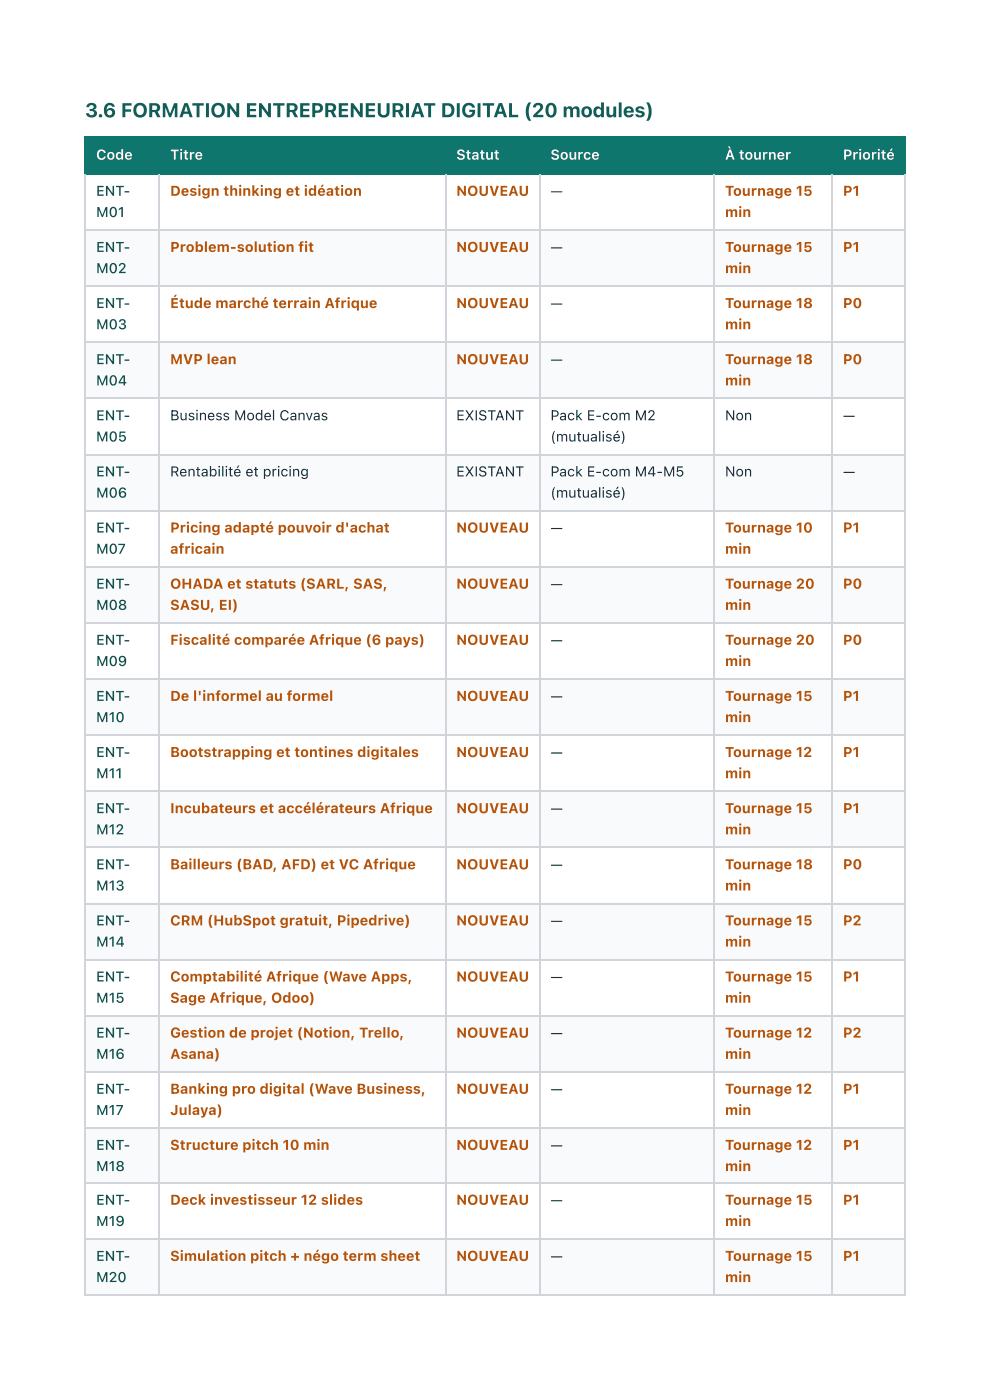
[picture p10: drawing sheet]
<svg xmlns="http://www.w3.org/2000/svg" width="210mm" height="297mm" viewBox="0 0 210 297" stroke-linecap="round" stroke-linejoin="round" font-family="sans-serif">
<defs><g id="words">
<text font-size="4.2" fill="#115e59" x="18" y="24.9">3.6 FORMATION ENTREPRENEURIAT DIGITAL (20 modules)</text>
<g font-size="3" fill="#fff">
<text x="20.4" y="33.9">Code</text>
<text x="36.1" y="33.9">Titre</text>
<text x="96.7" y="33.9">Statut</text>
<text x="116.7" y="33.9">Source</text>
<text x="153.7" y="33.9">À tourner</text>
<text x="178.7" y="33.9">Priorité</text>
</g>
<g font-size="3" fill="#134e4a">
<text x="20.4" y="41.5">ENT-</text>
<text x="20.4" y="46">M01</text>
<text x="20.4" y="53.4">ENT-</text>
<text x="20.4" y="57.9">M02</text>
<text x="20.4" y="65.4">ENT-</text>
<text x="20.4" y="69.9">M03</text>
<text x="20.4" y="77.3">ENT-</text>
<text x="20.4" y="81.8">M04</text>
<text x="20.4" y="89.2">ENT-</text>
<text x="20.4" y="93.7">M05</text>
<text x="20.4" y="101.1">ENT-</text>
<text x="20.4" y="105.6">M06</text>
<text x="20.4" y="113">ENT-</text>
<text x="20.4" y="117.5">M07</text>
<text x="20.4" y="124.9">ENT-</text>
<text x="20.4" y="129.4">M08</text>
<text x="20.4" y="136.8">ENT-</text>
<text x="20.4" y="141.3">M09</text>
<text x="20.4" y="148.7">ENT-</text>
<text x="20.4" y="153.2">M10</text>
<text x="20.4" y="160.6">ENT-</text>
<text x="20.4" y="165.1">M11</text>
<text x="20.4" y="172.5">ENT-</text>
<text x="20.4" y="177">M12</text>
<text x="20.4" y="184.4">ENT-</text>
<text x="20.4" y="188.9">M13</text>
<text x="20.4" y="196.3">ENT-</text>
<text x="20.4" y="200.8">M14</text>
<text x="20.4" y="208.2">ENT-</text>
<text x="20.4" y="212.7">M15</text>
<text x="20.4" y="220.1">ENT-</text>
<text x="20.4" y="224.6">M16</text>
<text x="20.4" y="232">ENT-</text>
<text x="20.4" y="236.5">M17</text>
<text x="20.4" y="243.9">ENT-</text>
<text x="20.4" y="248.4">M18</text>
<text x="20.4" y="255.6">ENT-</text>
<text x="20.4" y="260.1">M19</text>
<text x="20.4" y="267.5">ENT-</text>
<text x="20.4" y="272">M20</text>
</g>
<g font-size="3" fill="#b45309">
<text x="36.1" y="41.5">Design thinking et idéation</text>
<text x="96.7" y="41.5">NOUVEAU</text>
<text x="153.7" y="41.5">Tournage 15</text>
<text x="178.7" y="41.5">P1</text>
<text x="153.7" y="46">min</text>
<text x="36.1" y="53.4">Problem-solution fit</text>
<text x="96.7" y="53.4">NOUVEAU</text>
<text x="153.7" y="53.4">Tournage 15</text>
<text x="178.7" y="53.4">P1</text>
<text x="153.7" y="57.9">min</text>
<text x="36.1" y="65.4">Étude marché terrain Afrique</text>
<text x="96.7" y="65.4">NOUVEAU</text>
<text x="153.7" y="65.4">Tournage 18</text>
<text x="178.7" y="65.4">P0</text>
<text x="153.7" y="69.9">min</text>
<text x="36.1" y="77.3">MVP lean</text>
<text x="96.7" y="77.3">NOUVEAU</text>
<text x="153.7" y="77.3">Tournage 18</text>
<text x="178.7" y="77.3">P0</text>
<text x="153.7" y="81.8">min</text>
<text x="36.1" y="113">Pricing adapté pouvoir d'achat</text>
<text x="96.7" y="113">NOUVEAU</text>
<text x="153.7" y="113">Tournage 10</text>
<text x="178.7" y="113">P1</text>
<text x="36.1" y="117.5">africain</text>
<text x="153.7" y="117.5">min</text>
<text x="36.1" y="124.9">OHADA et statuts (SARL, SAS,</text>
<text x="96.7" y="124.9">NOUVEAU</text>
<text x="153.7" y="124.9">Tournage 20</text>
<text x="178.7" y="124.9">P0</text>
<text x="36.1" y="129.4">SASU, EI)</text>
<text x="153.7" y="129.4">min</text>
<text x="36.1" y="136.8">Fiscalité comparée Afrique (6 pays)</text>
<text x="96.7" y="136.8">NOUVEAU</text>
<text x="153.7" y="136.8">Tournage 20</text>
<text x="178.7" y="136.8">P0</text>
<text x="153.7" y="141.3">min</text>
<text x="36.1" y="148.7">De l'informel au formel</text>
<text x="96.7" y="148.7">NOUVEAU</text>
<text x="153.7" y="148.7">Tournage 15</text>
<text x="178.7" y="148.7">P1</text>
<text x="153.7" y="153.2">min</text>
<text x="36.1" y="160.6">Bootstrapping et tontines digitales</text>
<text x="96.7" y="160.6">NOUVEAU</text>
<text x="153.7" y="160.6">Tournage 12</text>
<text x="178.7" y="160.6">P1</text>
<text x="153.7" y="165.1">min</text>
<text x="36.1" y="172.5">Incubateurs et accélérateurs Afrique</text>
<text x="96.7" y="172.5">NOUVEAU</text>
<text x="153.7" y="172.5">Tournage 15</text>
<text x="178.7" y="172.5">P1</text>
<text x="153.7" y="177">min</text>
<text x="36.1" y="184.4">Bailleurs (BAD, AFD) et VC Afrique</text>
<text x="96.7" y="184.4">NOUVEAU</text>
<text x="153.7" y="184.4">Tournage 18</text>
<text x="178.7" y="184.4">P0</text>
<text x="153.7" y="188.9">min</text>
<text x="36.1" y="196.3">CRM (HubSpot gratuit, Pipedrive)</text>
<text x="96.7" y="196.3">NOUVEAU</text>
<text x="153.7" y="196.3">Tournage 15</text>
<text x="178.7" y="196.3">P2</text>
<text x="153.7" y="200.8">min</text>
<text x="36.1" y="208.2">Comptabilité Afrique (Wave Apps,</text>
<text x="96.7" y="208.2">NOUVEAU</text>
<text x="153.7" y="208.2">Tournage 15</text>
<text x="178.7" y="208.2">P1</text>
<text x="36.1" y="212.7">Sage Afrique, Odoo)</text>
<text x="153.7" y="212.7">min</text>
<text x="36.1" y="220.1">Gestion de projet (Notion, Trello,</text>
<text x="96.7" y="220.1">NOUVEAU</text>
<text x="153.7" y="220.1">Tournage 12</text>
<text x="178.7" y="220.1">P2</text>
<text x="36.1" y="224.6">Asana)</text>
<text x="153.7" y="224.6">min</text>
<text x="36.1" y="232">Banking pro digital (Wave Business,</text>
<text x="96.7" y="232">NOUVEAU</text>
<text x="153.7" y="232">Tournage 12</text>
<text x="178.7" y="232">P1</text>
<text x="36.1" y="236.5">Julaya)</text>
<text x="153.7" y="236.5">min</text>
<text x="36.1" y="243.9">Structure pitch 10 min</text>
<text x="96.7" y="243.9">NOUVEAU</text>
<text x="153.7" y="243.9">Tournage 12</text>
<text x="178.7" y="243.9">P1</text>
<text x="153.7" y="248.4">min</text>
<text x="36.1" y="255.6">Deck investisseur 12 slides</text>
<text x="96.7" y="255.6">NOUVEAU</text>
<text x="153.7" y="255.6">Tournage 15</text>
<text x="178.7" y="255.6">P1</text>
<text x="153.7" y="260.1">min</text>
<text x="36.1" y="267.5">Simulation pitch + négo term sheet</text>
<text x="96.7" y="267.5">NOUVEAU</text>
<text x="153.7" y="267.5">Tournage 15</text>
<text x="178.7" y="267.5">P1</text>
<text x="153.7" y="272">min</text>
</g>
<g font-size="3" fill="#1f2937">
<text x="116.7" y="41.5">—</text>
<text x="116.7" y="53.4">—</text>
<text x="116.7" y="65.4">—</text>
<text x="116.7" y="77.3">—</text>
<text x="36.1" y="89.2">Business Model Canvas</text>
<text x="96.7" y="89.2">EXISTANT</text>
<text x="116.7" y="89.2">Pack E-com M2</text>
<text x="153.7" y="89.2">Non</text>
<text x="178.7" y="89.2">—</text>
<text x="116.7" y="93.7">(mutualisé)</text>
<text x="36.1" y="101.1">Rentabilité et pricing</text>
<text x="96.7" y="101.1">EXISTANT</text>
<text x="116.7" y="101.1">Pack E-com M4-M5</text>
<text x="153.7" y="101.1">Non</text>
<text x="178.7" y="101.1">—</text>
<text x="116.7" y="105.6">(mutualisé)</text>
<text x="116.7" y="113">—</text>
<text x="116.7" y="124.9">—</text>
<text x="116.7" y="136.8">—</text>
<text x="116.7" y="148.7">—</text>
<text x="116.7" y="160.6">—</text>
<text x="116.7" y="172.5">—</text>
<text x="116.7" y="184.4">—</text>
<text x="116.7" y="196.3">—</text>
<text x="116.7" y="208.2">—</text>
<text x="116.7" y="220.1">—</text>
<text x="116.7" y="232">—</text>
<text x="116.7" y="243.9">—</text>
<text x="116.7" y="255.6">—</text>
<text x="116.7" y="267.5">—</text>
</g>
</g></defs>
<g fill="#0f766e">
<path d="M18.3 29.1h15.6v7.9h-15.6z"/>
<path d="M33.9 29.1h60.6v7.9h-60.6z"/>
<path d="M94.5 29.1h20.1v7.9h-20.1z"/>
<path d="M114.6 29.1h36.7v7.9h-36.7z"/>
<path d="M151.3 29.1h25.2v7.9h-25.2z"/>
<path d="M176.5 29.1h15.5v7.9h-15.5z"/>
</g>
<g fill="#f9fafb">
<path d="M18.3 48.9h15.6v11.7h-15.6z"/>
<path d="M33.9 48.9h60.6v11.7h-60.6z"/>
<path d="M94.5 48.9h20.1v11.7h-20.1z"/>
<path d="M114.6 48.9h36.7v11.7h-36.7z"/>
<path d="M151.3 48.9h25.2v11.7h-25.2z"/>
<path d="M176.5 48.9h15.5v11.7h-15.5z"/>
<path d="M18.3 72.5h15.6v11.9h-15.6z"/>
<path d="M33.9 72.5h60.6v11.9h-60.6z"/>
<path d="M94.5 72.5h20.1v11.9h-20.1z"/>
<path d="M114.6 72.5h36.7v11.9h-36.7z"/>
<path d="M151.3 72.5h25.2v11.9h-25.2z"/>
<path d="M176.5 72.5h15.5v11.9h-15.5z"/>
<path d="M18.3 96.3h15.6v11.9h-15.6z"/>
<path d="M33.9 96.3h60.6v11.9h-60.6z"/>
<path d="M94.5 96.3h20.1v11.9h-20.1z"/>
<path d="M114.6 96.3h36.7v11.9h-36.7z"/>
<path d="M151.3 96.3h25.2v11.9h-25.2z"/>
<path d="M176.5 96.3h15.5v11.9h-15.5z"/>
<path d="M18.3 120.1h15.6v11.9h-15.6z"/>
<path d="M33.9 120.1h60.6v11.9h-60.6z"/>
<path d="M94.5 120.1h20.1v11.9h-20.1z"/>
<path d="M114.6 120.1h36.7v11.9h-36.7z"/>
<path d="M151.3 120.1h25.2v11.9h-25.2z"/>
<path d="M176.5 120.1h15.5v11.9h-15.5z"/>
<path d="M18.3 143.9h15.6v11.9h-15.6z"/>
<path d="M33.9 143.9h60.6v11.9h-60.6z"/>
<path d="M94.5 143.9h20.1v11.9h-20.1z"/>
<path d="M114.6 143.9h36.7v11.9h-36.7z"/>
<path d="M151.3 143.9h25.2v11.9h-25.2z"/>
<path d="M176.5 143.9h15.5v11.9h-15.5z"/>
<path d="M18.3 167.7h15.6v12h-15.6z"/>
<path d="M33.9 167.7h60.6v12h-60.6z"/>
<path d="M94.5 167.7h20.1v12h-20.1z"/>
<path d="M114.6 167.7h36.7v12h-36.7z"/>
<path d="M151.3 167.7h25.2v12h-25.2z"/>
<path d="M176.5 167.7h15.5v12h-15.5z"/>
<path d="M18.3 191.6h15.6v11.9h-15.6z"/>
<path d="M33.9 191.6h60.6v11.9h-60.6z"/>
<path d="M94.5 191.6h20.1v11.9h-20.1z"/>
<path d="M114.6 191.6h36.7v11.9h-36.7z"/>
<path d="M151.3 191.6h25.2v11.9h-25.2z"/>
<path d="M176.5 191.6h15.5v11.9h-15.5z"/>
<path d="M18.3 215.4h15.6v11.9h-15.6z"/>
<path d="M33.9 215.4h60.6v11.9h-60.6z"/>
<path d="M94.5 215.4h20.1v11.9h-20.1z"/>
<path d="M114.6 215.4h36.7v11.9h-36.7z"/>
<path d="M151.3 215.4h25.2v11.9h-25.2z"/>
<path d="M176.5 215.4h15.5v11.9h-15.5z"/>
<path d="M18.3 239.2h15.6v11.9h-15.6z"/>
<path d="M33.9 239.2h60.6v11.9h-60.6z"/>
<path d="M94.5 239.2h20.1v11.9h-20.1z"/>
<path d="M114.6 239.2h36.7v11.9h-36.7z"/>
<path d="M151.3 239.2h25.2v11.9h-25.2z"/>
<path d="M176.5 239.2h15.5v11.9h-15.5z"/>
<path d="M18.3 263h15.6v11.9h-15.6z"/>
<path d="M33.9 263h60.6v11.9h-60.6z"/>
<path d="M94.5 263h20.1v11.9h-20.1z"/>
<path d="M114.6 263h36.7v11.9h-36.7z"/>
<path d="M151.3 263h25.2v11.9h-25.2z"/>
<path d="M176.5 263h15.5v11.9h-15.5z"/>
</g>
<path d="M18 29h174M18 36.9h174M18.1 28.8v8.2M33.7 28.8v8.2M94.6 28.8v8.2M114.4 28.8v8.2M151.5 28.8v8.2M176.3 28.8v8.2" fill="none" stroke="#0f766e" stroke-width=".26"/>
<path d="M191.9 28.8v8.2" fill="none" stroke="#0f766e" stroke-width=".22"/>
<g fill="none" stroke="#d1d5db" stroke-width=".26">
<path d="M18.1 37v237.9M33.7 37v237.9M94.6 37v237.9M114.4 37v237.9M151.5 37v237.9M176.3 37v237.9M18 48.8h174M18 60.7h174M18 72.6h174M18 84.5h174M18 96.4h174M18 108.3h174"/>
<path d="M18 120.3h174M18 132.2h174M18 144.1h174M18 156h174M18 167.9h174M18 179.8h174M18 191.7h174M18 203.6h174M18 215.5h174M18 227.4h174M18 239.3h174M18 251h174"/>
<path d="M18 262.9h174M18 274.8h174"/>
</g>
<path d="M191.9 37v237.9" fill="none" stroke="#d1d5db" stroke-width=".22"/>
<use href="#words"/>
</svg>
